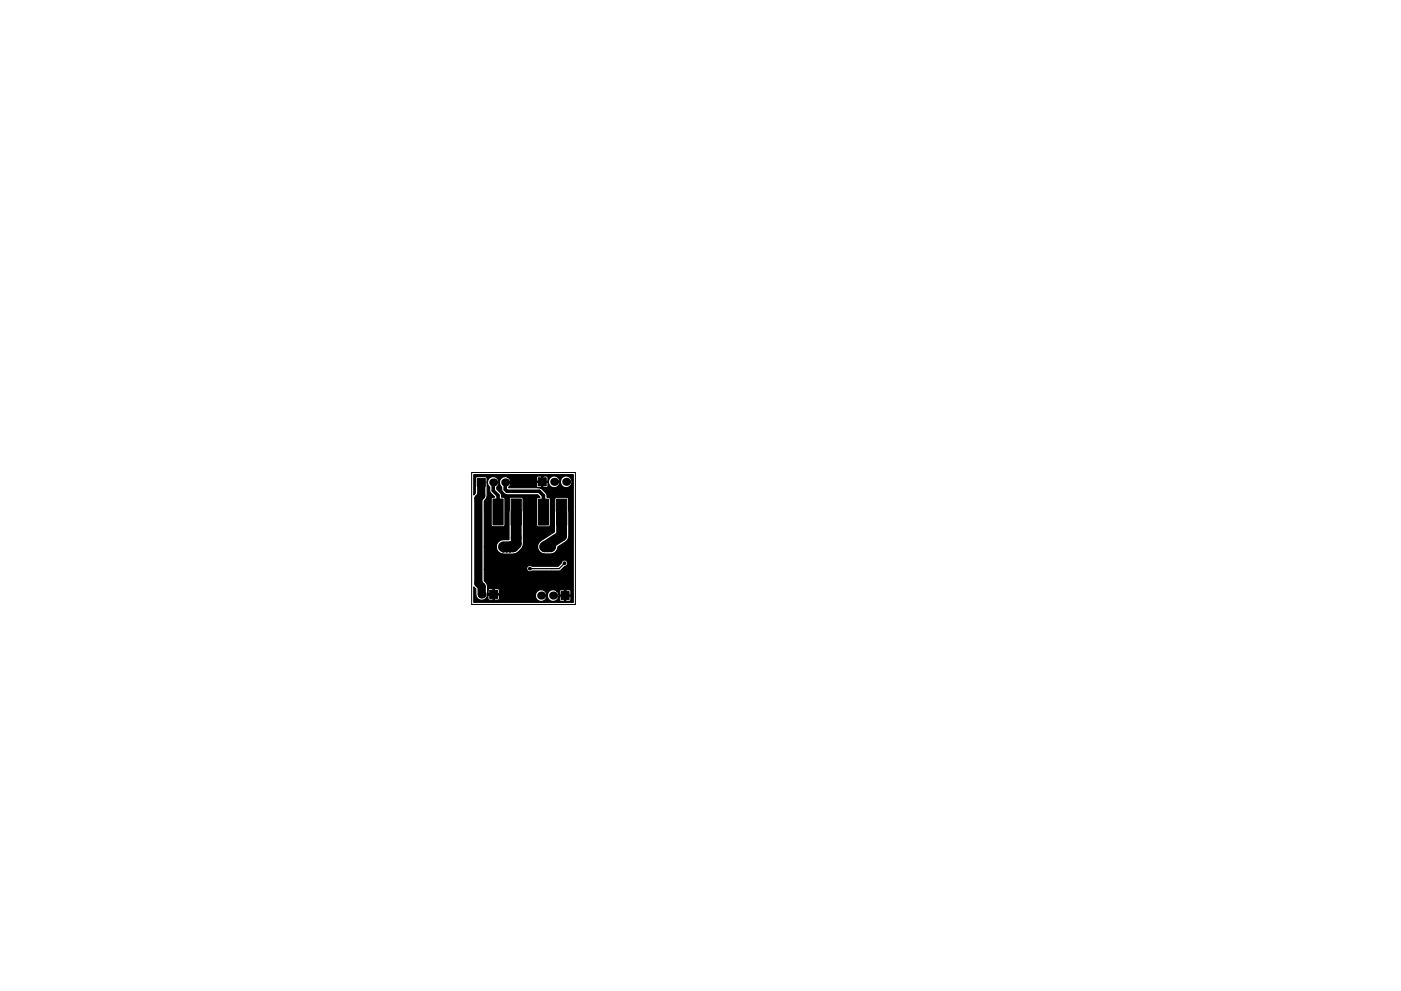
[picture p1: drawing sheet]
<svg xmlns="http://www.w3.org/2000/svg" width="297mm" height="210mm" viewBox="0 0 297 210" stroke-linecap="round" stroke-linejoin="round" font-family="sans-serif">
<path d="M100 100.2h22v28h-22z" fill="none" stroke="#000" stroke-width=".21"/>
<g fill="#000" stroke="#000" stroke-width=".21">
<path d="M101.2 101.5h1.7v1.7h-1.7zM104.5 105.9h2.2v5.5h-2.2zM108.4 105.9h2.1v5.5h-2.1zM114.2 105.9h2.1v5.5h-2.1zM114.1 101.4h1.7v1.7h-1.7zM118 105.9h2.2v5.5h-2.2zM103.8 125.3h1.7v1.7h-1.7zM119 125.5h1.7v1.7h-1.7z"/>
<circle cx="103" cy="107.3" r=".3"/>
<circle cx="103.1" cy="108.1" r=".3"/>
<circle cx="104.3" cy="112.5" r=".3"/>
<circle cx="106.7" cy="115.3" r=".3"/>
<circle cx="106.7" cy="116.8" r=".3"/>
<circle cx="107.4" cy="115.3" r=".3"/>
<circle cx="107.4" cy="116.8" r=".3"/>
<circle cx="108.1" cy="115.3" r=".3"/>
<circle cx="108.1" cy="116.8" r=".3"/>
<circle cx="110.1" cy="119.9" r=".3"/>
<circle cx="112.3" cy="107.5" r=".3"/>
<circle cx="112.3" cy="108.2" r=".3"/>
<circle cx="113.4" cy="112" r=".3"/>
<circle cx="115.4" cy="115.2" r=".3"/>
<circle cx="115.4" cy="116.7" r=".3"/>
<circle cx="116.1" cy="115.2" r=".3"/>
<circle cx="116.1" cy="116.7" r=".3"/>
<circle cx="116.8" cy="115.2" r=".3"/>
<circle cx="116.8" cy="116.7" r=".3"/>
<circle cx="119.7" cy="119.5" r=".3"/>
<circle cx="119.9" cy="117.9" r=".3"/>
<circle cx="111.8" cy="122.7" r=".3"/>
<circle cx="112.3" cy="120.6" r=".3"/>
</g>
<g fill="#000">
<circle cx="104.6" cy="102.4" r=".85"/>
<circle cx="107.1" cy="102.4" r=".85"/>
<circle cx="117.5" cy="102.2" r=".85"/>
<circle cx="120" cy="102.2" r=".85"/>
<circle cx="102.1" cy="126.1" r=".85"/>
<circle cx="114.7" cy="126.4" r=".85"/>
<circle cx="117.3" cy="126.4" r=".85"/>
</g>
<path d="M102 102.4v2.8l-.6 .6v18l.7 .7v1.6" fill="none" stroke="#000" stroke-width="1.7"/>
<path d="M104.6 102.4v1.7l1 1v3.5M107.1 102.4v1.4l.4 .4h6.8l.9 .9v3.5" fill="none" stroke="#000" stroke-width=".75"/>
<path d="M119.7 119.5l-1.2 1.1h-6.2" fill="none" stroke="#000" stroke-width=".25"/>
<path d="M108.1 115.3l1.3 .1M119.1 108.6v4.4l-2.3 2.2" fill="none" stroke="#000" stroke-width="1"/>
<path d="M108.1 115.3v1.5" fill="none" stroke="#000" stroke-width=".5"/>
<path d="M109.4 108.6v6.8l-.6 .6h-2.1M119.1 108.6v5.1l-3.6 2.3h1.3" fill="none" stroke="#000" stroke-width="2.3"/>
<path d="M100.5 100.7h21v27.1h-21v-3.3l.4 .5 .1 1.6a1.31 1.31 0 0 0 1.3 .7 1.31 1.31 0 0 0 1.1-1v.7l.3 .3 .8-.1v-1h.3l.1 1.1h.8l.2-.3v-.7h7.6a1.23 1.23 0 0 0 1.2 1.3 1.23 1.23 0 0 0 1.3-1.3 1.26 1.26 0 0 0 1.1 1.3 1.26 1.26 0 0 0 1.4-1h.1v.8l.3 .2 .8-.1v-1h.2l.1 1.1h.7l.3-.3-.1-.8-2.4 .1a1.09 1.09 0 0 0-.4-1.2h.5l.1 .8h1v-1h.2v1l1.1-.1v-.7l-.3-.3h-1.8l-.3 .3h-.5a1.29 1.29 0 0 0-1.4-.2 1.29 1.29 0 0 0-.7 1.1 1.23 1.23 0 0 0-1.3-1.2 1.23 1.23 0 0 0-1.2 1.2h-10.2l.1-1.1 .1 .8h1v-1h.3v1l1.1-.1v-.7l-.3-.3h-1.9l-.3 .3a1.81 1.81 0 0 0-.7-2v-2.4h9a.68 .68 0 0 0 1.1 .3h5.7l.4-.1 .8-.8a.68 .68 0 0 0 .7-.7 .68 .68 0 0 0-.7-.7 .68 .68 0 0 0-.7 .7l-.7 .6h-5.5l-.3-.1a.69 .69 0 0 0-.8 .8h-9v-4.8h2.5l.1 .6a2.01 2.01 0 0 0 1.4 1l2.7-.2 .5-.3 .9-1.1h3.2a1.53 1.53 0 0 0 1.5 1.5l1.9-.1 .5-.3 .3-.5 .1-.6 1.6-1 .6-.7 .1-5.7-.1-2.7-.2-.4h-2.3l-.4 .2-.1 7.2-3.1 2-.3 .5-.1 .6h-3.2l.2-.6-.1-9.7-.4-.2-2.4 .1-.2 3v5.9a2.1 2.1 0 0 0-2.6 .9l-.1 .6h-2.5v-9.7l.5-.7 .1-.4v-2.9l.1 .6 .4 .4 .1 1.1 .9 1-.4 .1-.3 .4 .1 5.7 2.5 .2 .2-.2 .2-.2-.1-5.7-.2-.2h-.4l-.1-.7-1-1v-.5l.6-1 .1 .6 .4 .4v.8l.8 .8 6.8 .1 .5 .5h-.5l-.2 .4v5.6l.4 .3h2.1l.3-.1 .1-.3v-5.5l-.2-.4h-.5l-.1-.6-1.1-1.2-.5-.2h-6.4l.4-1.1h5.4l.1 .9 .2 .2h.7l.1-1.1h.3l.1 1.1h.7l.3-.3-.1-.8h-7.8v-.2h8a1.23 1.23 0 0 0 1.2 1.3 1.23 1.23 0 0 0 1.2-1.3 1.27 1.27 0 0 0 1.3 1.3 1.27 1.27 0 0 0 1.3-1.3 1.27 1.27 0 0 0-1.3-1.2 1.27 1.27 0 0 0-1.3 1.2 1.23 1.23 0 0 0-1.2-1.2 1.23 1.23 0 0 0-1.2 1.2h-8l-.1-.3-.5-.6h6l.1 .8h1v-1h.3v1h1l.1-.8-.3-.3h-1.9l-.3 .3h-6a1.28 1.28 0 0 0-1.9 1 1.26 1.26 0 0 0-1.3-1.2 1.26 1.26 0 0 0-1.2 1.2l-.1-.9-.2-.2h-2.1l-.1 .3v3.1l-.3 .4z" fill="#000" stroke="#000" stroke-width=".25"/>
</svg>
